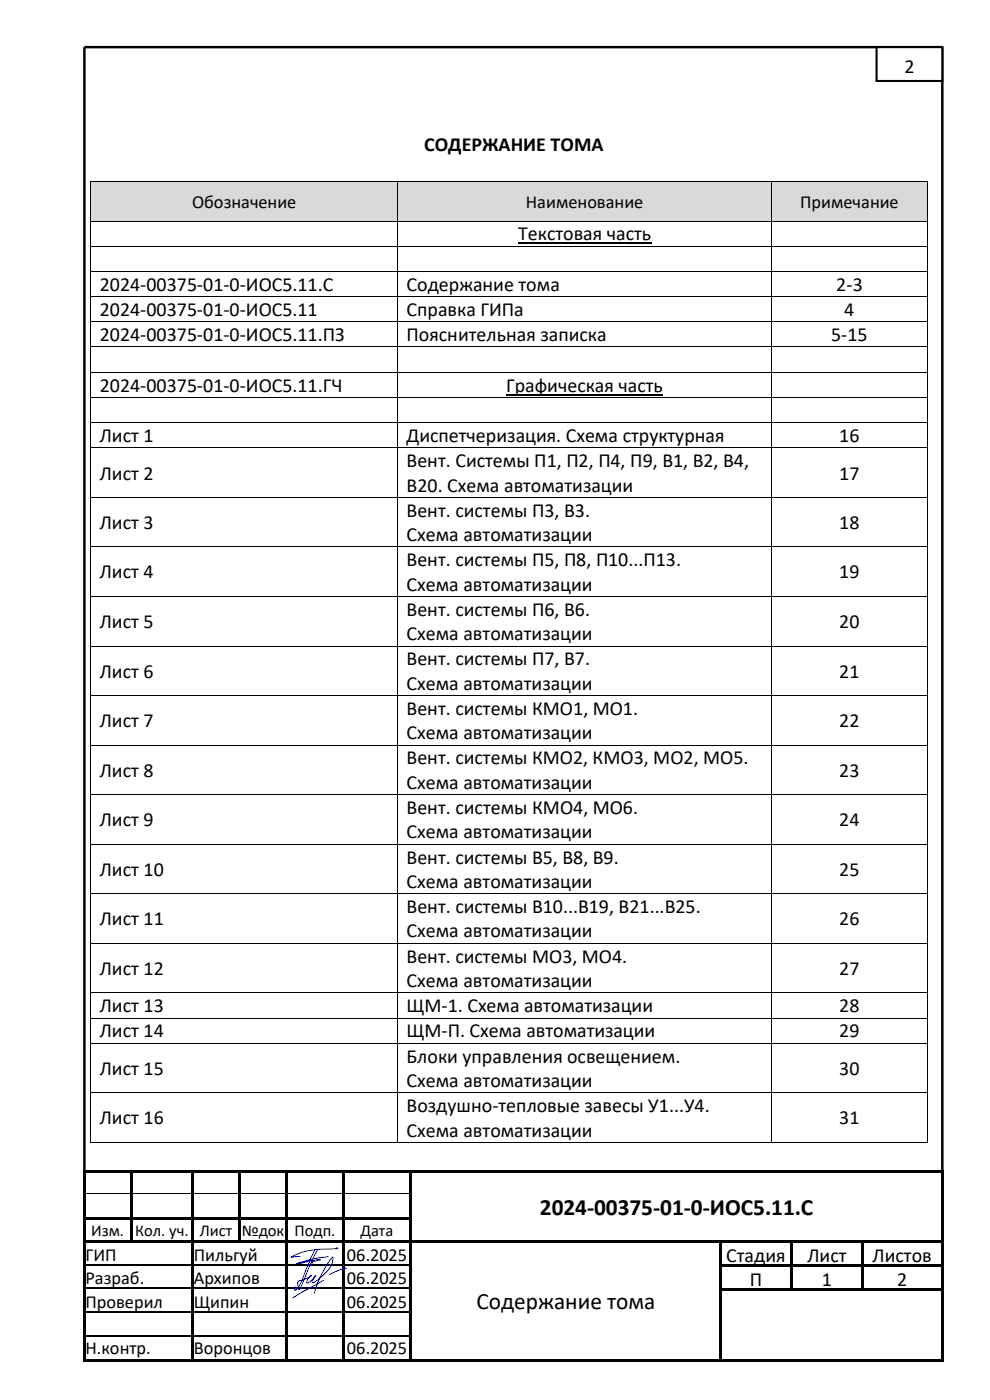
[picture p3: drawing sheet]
<svg xmlns="http://www.w3.org/2000/svg" width="210mm" height="297mm" viewBox="0 0 210 297" stroke-linecap="round" stroke-linejoin="round" font-family="sans-serif">
<defs><g id="words">
<g font-size="5">
<text x="114.5" y="257.8">2024-00375-01-0-ИОС5.11.С</text>
<text x="101.1" y="277.7">Содержание тома</text>
</g>
<g font-size="4.2">
<text x="191.9" y="15.5">2</text>
<text x="90" y="32">СОДЕРЖАНИЕ ТОМА</text>
<text x="109.9" y="51">Текстовая часть</text>
<text x="21.2" y="61.7">2024-00375-01-0-ИОС5.11.С</text>
<text x="86.3" y="61.7">Содержание тома</text>
<text x="177.4" y="61.7">2-3</text>
<text x="21.2" y="67.1">2024-00375-01-0-ИОС5.11</text>
<text x="86.3" y="67.1">Справка ГИПа</text>
<text x="179.1" y="67.1">4</text>
<text x="21.2" y="72.4">2024-00375-01-0-ИОС5.11.ПЗ</text>
<text x="86.3" y="72.4">Пояснительная записка</text>
<text x="176.3" y="72.4">5-15</text>
<text x="21.2" y="83.1">2024-00375-01-0-ИОС5.11.ГЧ</text>
<text x="107.4" y="83.1">Графическая часть</text>
<text x="21.2" y="93.8">Лист 1</text>
<text x="86.3" y="93.8">Диспетчеризация. Схема структурная</text>
<text x="178" y="93.8">16</text>
<text x="21.2" y="101.7">Лист 2</text>
<text x="86.3" y="99.2">Вент. Системы П1, П2, П4, П9, В1, В2, В4,</text>
<text x="178" y="101.7">17</text>
<text x="86.3" y="104.3">В20. Схема автоматизации</text>
<text x="21.2" y="112.2">Лист 3</text>
<text x="86.3" y="109.7">Вент. системы П3, В3.</text>
<text x="178" y="112.2">18</text>
<text x="86.3" y="114.8">Схема автоматизации</text>
<text x="21.2" y="122.7">Лист 4</text>
<text x="86.3" y="120.2">Вент. системы П5, П8, П10...П13.</text>
<text x="86.3" y="125.3">Схема автоматизации</text>
<text x="178" y="122.7">19</text>
<text x="86.3" y="130.7">Вент. системы П6, В6.</text>
<text x="21.2" y="133.3">Лист 5</text>
<text x="86.3" y="135.9">Схема автоматизации</text>
<text x="178" y="133.3">20</text>
<text x="21.2" y="143.8">Лист 6</text>
<text x="86.3" y="141.2">Вент. системы П7, В7.</text>
<text x="178" y="143.8">21</text>
<text x="86.3" y="146.4">Схема автоматизации</text>
<text x="21.2" y="154.3">Лист 7</text>
<text x="86.3" y="151.7">Вент. системы КМО1, МО1.</text>
<text x="178" y="154.3">22</text>
<text x="86.3" y="156.9">Схема автоматизации</text>
<text x="21.2" y="164.8">Лист 8</text>
<text x="86.3" y="162.2">Вент. системы КМО2, КМО3, МО2, МО5.</text>
<text x="86.3" y="167.4">Схема автоматизации</text>
<text x="178" y="164.8">23</text>
<text x="86.3" y="172.7">Вент. системы КМО4, МО6.</text>
<text x="21.2" y="175.3">Лист 9</text>
<text x="86.3" y="177.9">Схема автоматизации</text>
<text x="178" y="175.3">24</text>
<text x="21.2" y="185.8">Лист 10</text>
<text x="86.3" y="183.2">Вент. системы В5, В8, В9.</text>
<text x="178" y="185.8">25</text>
<text x="86.3" y="188.4">Схема автоматизации</text>
<text x="21.2" y="196.3">Лист 11</text>
<text x="86.3" y="193.7">Вент. системы В10...В19, В21...В25.</text>
<text x="178" y="196.3">26</text>
<text x="86.3" y="198.9">Схема автоматизации</text>
<text x="21.2" y="206.9">Лист 12</text>
<text x="86.3" y="204.3">Вент. системы МО3, МО4.</text>
<text x="86.3" y="209.5">Схема автоматизации</text>
<text x="178" y="206.9">27</text>
<text x="21.2" y="214.8">Лист 13</text>
<text x="86.3" y="214.8">ЩМ-1. Схема автоматизации</text>
<text x="178" y="214.8">28</text>
<text x="21.2" y="220.1">Лист 14</text>
<text x="86.3" y="220.1">ЩМ-П. Схема автоматизации</text>
<text x="178" y="220.1">29</text>
<text x="86.3" y="225.5">Блоки управления освещением.</text>
<text x="21.2" y="228">Лист 15</text>
<text x="86.3" y="230.6">Схема автоматизации</text>
<text x="178" y="228">30</text>
<text x="21.2" y="238.6">Лист 16</text>
<text x="86.3" y="236">Воздушно-тепловые завесы У1...У4.</text>
<text x="178" y="238.6">31</text>
<text x="86.3" y="241.2">Схема автоматизации</text>
<text x="154.1" y="267.8">Стадия</text>
<text x="171.3" y="267.8">Лист</text>
<text x="185.1" y="267.8">Листов</text>
<text x="159.1" y="272.8">П</text>
<text x="174.3" y="272.8">1</text>
<text x="190.3" y="272.8">2</text>
</g>
<g font-size="3.9">
<text x="40.7" y="44.1">Обозначение</text>
<text x="111.6" y="44.1">Наименование</text>
<text x="169.7" y="44.1">Примечание</text>
<text x="18.1" y="267.5">ГИП</text>
<text x="41.1" y="267.5">Пильгуй</text>
<text x="73.6" y="267.5">06.2025</text>
<text x="18.1" y="272.5">Разраб.</text>
<text x="41.1" y="272.5">Архипов</text>
<text x="73.6" y="272.5">06.2025</text>
<text x="18.1" y="277.5">Проверил</text>
<text x="41.1" y="277.5">Щипин</text>
<text x="73.6" y="277.5">06.2025</text>
<text x="18.1" y="287.2">Н.контр.</text>
<text x="41.1" y="287.2">Воронцов</text>
<text x="73.6" y="287.2">06.2025</text>
</g>
<g font-size="3.5">
<text x="19.3" y="262.2">Изм.</text>
<text x="28.7" y="262.2">Кол. уч.</text>
<text x="42.4" y="262.2">Лист</text>
<text x="51.3" y="262.2">№док</text>
<text x="62.4" y="262.2">Подп.</text>
<text x="76.5" y="262.2">Дата</text>
</g>
</g></defs>
<g fill="#000">
<path d="M17.6 248.2h.5v.6h-.5z" fill-rule="evenodd"/>
<path d="M17.6 248.2h.5v.5h-.5z" fill-rule="evenodd"/>
<path d="M17.6 248.8h.5v4.4h-.5z" fill-rule="evenodd"/>
<path d="M17.6 253.2h.5v.6h-.5z" fill-rule="evenodd"/>
<path d="M17.6 253.8h.5v4.4h-.5z" fill-rule="evenodd"/>
<path d="M17.6 258.2h.5v.6h-.5z" fill-rule="evenodd"/>
<path d="M18.1 248.2h9.5v.5h-9.5z" fill-rule="evenodd"/>
<path d="M18.1 258.2h9.5v.5h-9.5z" fill-rule="evenodd"/>
<path d="M27.6 248.7l.5 .1z" fill-rule="evenodd"/>
<path d="M27.6 248.2h.5v.5h-.5z" fill-rule="evenodd"/>
<path d="M27.6 248.8h.5v4.4h-.5z" fill-rule="evenodd"/>
<path d="M27.6 253.2h.5v.6h-.5z" fill-rule="evenodd"/>
<path d="M27.6 253.8h.5v4.4h-.5z" fill-rule="evenodd"/>
<path d="M27.6 258.2h.5v.6h-.5z" fill-rule="evenodd"/>
<path d="M28.1 248.2h12.5v.5h-12.5z" fill-rule="evenodd"/>
<path d="M28.1 258.2h12.5v.5h-12.5z" fill-rule="evenodd"/>
<path d="M40.6 248.7l.5 .1z" fill-rule="evenodd"/>
<path d="M40.6 248.2h.5v.5h-.5z" fill-rule="evenodd"/>
<path d="M40.6 248.8h.5v4.4h-.5z" fill-rule="evenodd"/>
<path d="M40.6 253.2h.5v.6h-.5z" fill-rule="evenodd"/>
<path d="M40.6 253.8h.5v4.4h-.5z" fill-rule="evenodd"/>
<path d="M40.6 258.2h.5v.6h-.5z" fill-rule="evenodd"/>
<path d="M41.1 248.2h9.5v.5h-9.5z" fill-rule="evenodd"/>
<path d="M41.1 258.2h9.5v.5h-9.5z" fill-rule="evenodd"/>
<path d="M50.6 248.7l.5 .1z" fill-rule="evenodd"/>
<path d="M50.6 248.2h.5v.5h-.5z" fill-rule="evenodd"/>
<path d="M50.6 248.8h.5v4.4h-.5z" fill-rule="evenodd"/>
<path d="M50.6 253.2h.5v.6h-.5z" fill-rule="evenodd"/>
<path d="M50.6 253.8h.5v4.4h-.5z" fill-rule="evenodd"/>
<path d="M50.6 258.2h.5v.6h-.5z" fill-rule="evenodd"/>
<path d="M51.1 248.2h9.5v.5h-9.5z" fill-rule="evenodd"/>
<path d="M51.1 258.2h9.5v.5h-9.5z" fill-rule="evenodd"/>
<path d="M60.6 248.7l.5 .1z" fill-rule="evenodd"/>
<path d="M60.6 248.2h.5v.5h-.5z" fill-rule="evenodd"/>
<path d="M60.6 248.8h.5v4.4h-.5z" fill-rule="evenodd"/>
<path d="M60.6 253.2h.5v.6h-.5z" fill-rule="evenodd"/>
<path d="M60.6 253.8h.5v4.4h-.5z" fill-rule="evenodd"/>
<path d="M60.6 258.2h.5v.6h-.5z" fill-rule="evenodd"/>
<path d="M61.1 248.2h11.5v.5h-11.5z" fill-rule="evenodd"/>
<path d="M61.1 258.2h11.5v.5h-11.5z" fill-rule="evenodd"/>
<path d="M72.6 248.7l.5 .1z" fill-rule="evenodd"/>
<path d="M72.6 248.2h.5v.5h-.5z" fill-rule="evenodd"/>
<path d="M72.6 248.8h.5v4.4h-.5z" fill-rule="evenodd"/>
<path d="M72.6 253.2h.5v.6h-.5z" fill-rule="evenodd"/>
<path d="M72.6 253.8h.5v4.4h-.5z" fill-rule="evenodd"/>
<path d="M72.6 258.2h.5v.6h-.5z" fill-rule="evenodd"/>
<path d="M73.1 248.2h13.8v.5h-13.8z" fill-rule="evenodd"/>
<path d="M73.1 258.2h13.8v.5h-13.8z" fill-rule="evenodd"/>
<path d="M86.9 248.7l.5 .1z" fill-rule="evenodd"/>
<path d="M86.9 248.2h.5v.5h-.5z" fill-rule="evenodd"/>
<path d="M86.9 248.8h.5v4.4h-.5z" fill-rule="evenodd"/>
<path d="M86.9 253.2h.5v.6h-.5z" fill-rule="evenodd"/>
<path d="M86.9 253.8h.5v4.4h-.5z" fill-rule="evenodd"/>
<path d="M86.9 258.2h.5v.6h-.5z" fill-rule="evenodd"/>
<path d="M87.4 248.2h112.3v.5h-112.3z" fill-rule="evenodd"/>
<path d="M199.7 248.2h.5v.6h-.5z" fill-rule="evenodd"/>
<path d="M199.7 248.2h.5v.5h-.5z" fill-rule="evenodd"/>
<path d="M199.7 248.8h.5v4.4h-.5z" fill-rule="evenodd"/>
<path d="M199.7 253.2h.5v.6h-.5z" fill-rule="evenodd"/>
<path d="M199.7 253.8h.5v4.4h-.5z" fill-rule="evenodd"/>
<path d="M199.7 258.2h.5v.6h-.5z" fill-rule="evenodd"/>
<path d="M17.6 258.8h.5v4.5h-.5z" fill-rule="evenodd"/>
<path d="M17.6 263.3h.5v.5h-.5z" fill-rule="evenodd"/>
<path d="M17.6 263.8h.5v4.5h-.5z" fill-rule="evenodd"/>
<path d="M17.6 268.3h.5v.5h-.5z" fill-rule="evenodd"/>
<path d="M17.6 268.8h.5v4.5h-.5z" fill-rule="evenodd"/>
<path d="M17.6 273.3h.5v.5h-.5z" fill-rule="evenodd"/>
<path d="M17.6 273.8h.5v4.5h-.5z" fill-rule="evenodd"/>
<path d="M17.6 278.3h.5v.3h-.5z" fill-rule="evenodd"/>
<path d="M18.1 263.3h9.5v.5h-9.5z" fill-rule="evenodd"/>
<path d="M27.6 258.8h.5v4.5h-.5z" fill-rule="evenodd"/>
<path d="M27.6 263.3h.5v.5h-.5z" fill-rule="evenodd"/>
<path d="M28.1 263.3h12.5v.5h-12.5z" fill-rule="evenodd"/>
<path d="M40.6 258.8h.5v4.5h-.5z" fill-rule="evenodd"/>
<path d="M40.6 263.3h.5v.5h-.5z" fill-rule="evenodd"/>
<path d="M40.6 263.8h.5v4.5h-.5z" fill-rule="evenodd"/>
<path d="M40.6 268.3h.5v.5h-.5z" fill-rule="evenodd"/>
<path d="M40.6 268.8h.5v4.5h-.5z" fill-rule="evenodd"/>
<path d="M40.6 273.3h.5v.5h-.5z" fill-rule="evenodd"/>
<path d="M40.6 273.8h.5v4.5h-.5z" fill-rule="evenodd"/>
<path d="M40.6 278.3h.5v.3h-.5z" fill-rule="evenodd"/>
<path d="M41.1 263.3h9.5v.5h-9.5z" fill-rule="evenodd"/>
<path d="M50.6 258.8h.5v4.5h-.5z" fill-rule="evenodd"/>
<path d="M50.6 263.3h.5v.5h-.5z" fill-rule="evenodd"/>
<path d="M51.1 263.3h9.5v.5h-9.5z" fill-rule="evenodd"/>
<path d="M60.6 258.8h.5v4.5h-.5z" fill-rule="evenodd"/>
<path d="M60.6 263.3h.5v.5h-.5z" fill-rule="evenodd"/>
<path d="M60.6 263.8h.5v4.5h-.5z" fill-rule="evenodd"/>
<path d="M60.6 268.3h.5v.5h-.5z" fill-rule="evenodd"/>
<path d="M60.6 268.8h.5v4.5h-.5z" fill-rule="evenodd"/>
<path d="M60.6 273.3h.5v.5h-.5z" fill-rule="evenodd"/>
<path d="M60.6 273.8h.5v4.5h-.5z" fill-rule="evenodd"/>
<path d="M60.6 278.3h.5v.3h-.5z" fill-rule="evenodd"/>
<path d="M61.1 263.3h11.5v.5h-11.5z" fill-rule="evenodd"/>
<path d="M72.6 258.8h.5v4.5h-.5z" fill-rule="evenodd"/>
<path d="M72.6 263.3h.5v.5h-.5z" fill-rule="evenodd"/>
<path d="M72.6 263.8h.5v4.5h-.5z" fill-rule="evenodd"/>
<path d="M72.6 268.3h.5v.5h-.5z" fill-rule="evenodd"/>
<path d="M72.6 268.8h.5v4.5h-.5z" fill-rule="evenodd"/>
<path d="M72.6 273.3h.5v.5h-.5z" fill-rule="evenodd"/>
<path d="M72.6 273.8h.5v4.5h-.5z" fill-rule="evenodd"/>
<path d="M72.6 278.3h.5v.3h-.5z" fill-rule="evenodd"/>
<path d="M73.1 263.3h13.8v.5h-13.8z" fill-rule="evenodd"/>
<path d="M86.9 258.8h.5v4.5h-.5z" fill-rule="evenodd"/>
<path d="M86.9 263.3h.5v.5h-.5z" fill-rule="evenodd"/>
<path d="M86.9 263.8h.5v4.5h-.5z" fill-rule="evenodd"/>
<path d="M86.9 268.3h.5v.5h-.5z" fill-rule="evenodd"/>
<path d="M86.9 268.8h.5v4.5h-.5z" fill-rule="evenodd"/>
<path d="M86.9 273.3h.5v.5h-.5z" fill-rule="evenodd"/>
<path d="M86.9 273.8h.5v4.5h-.5z" fill-rule="evenodd"/>
<path d="M86.9 278.3h.5v.3h-.5z" fill-rule="evenodd"/>
<path d="M87.4 263.3h65.2v.5h-65.2z" fill-rule="evenodd"/>
<path d="M152.6 263.8h.5z" fill-rule="evenodd"/>
<path d="M152.6 263.3h.5v.5h-.5z" fill-rule="evenodd"/>
<path d="M152.6 263.8h.5v4.5h-.5z" fill-rule="evenodd"/>
<path d="M152.6 268.3h.5v.5h-.5z" fill-rule="evenodd"/>
<path d="M152.6 268.8h.5v4.5h-.5z" fill-rule="evenodd"/>
<path d="M152.6 273.3h.5v.5h-.5z" fill-rule="evenodd"/>
<path d="M152.6 273.8h.5v4.5h-.5z" fill-rule="evenodd"/>
<path d="M152.6 278.3h.5v.3h-.5z" fill-rule="evenodd"/>
<path d="M153.1 263.3h14.5v.5h-14.5z" fill-rule="evenodd"/>
<path d="M153.1 268.3h14.5v.5h-14.5z" fill-rule="evenodd"/>
<path d="M153.1 273.3h14.5v.5h-14.5z" fill-rule="evenodd"/>
<path d="M167.6 263.8h.5z" fill-rule="evenodd"/>
<path d="M167.6 263.3h.5v.5h-.5z" fill-rule="evenodd"/>
<path d="M167.6 263.8h.5v4.5h-.5z" fill-rule="evenodd"/>
<path d="M167.6 268.3h.5v.5h-.5z" fill-rule="evenodd"/>
<path d="M167.6 268.8h.5v4.5h-.5z" fill-rule="evenodd"/>
<path d="M167.6 273.3h.5v.5h-.5z" fill-rule="evenodd"/>
<path d="M168.1 263.3h14.6v.5h-14.6z" fill-rule="evenodd"/>
<path d="M168.1 268.3h14.6v.5h-14.6z" fill-rule="evenodd"/>
<path d="M168.1 273.3h14.6v.5h-14.6z" fill-rule="evenodd"/>
<path d="M182.7 263.8h.5z" fill-rule="evenodd"/>
<path d="M182.7 263.3h.5v.5h-.5z" fill-rule="evenodd"/>
<path d="M182.7 263.8h.5v4.5h-.5z" fill-rule="evenodd"/>
<path d="M182.7 268.3h.5v.5h-.5z" fill-rule="evenodd"/>
<path d="M182.7 268.8h.5v4.5h-.5z" fill-rule="evenodd"/>
<path d="M182.7 273.3h.5v.5h-.5z" fill-rule="evenodd"/>
<path d="M183.2 263.3h16.5v.5h-16.5z" fill-rule="evenodd"/>
<path d="M183.2 268.3h16.5v.5h-16.5z" fill-rule="evenodd"/>
<path d="M183.2 273.3h16.5v.5h-16.5z" fill-rule="evenodd"/>
<path d="M199.7 258.8h.5v4.5h-.5z" fill-rule="evenodd"/>
<path d="M199.7 263.3h.5v.5h-.5z" fill-rule="evenodd"/>
<path d="M199.7 263.8h.5v4.5h-.5z" fill-rule="evenodd"/>
<path d="M199.7 268.3h.5v.5h-.5z" fill-rule="evenodd"/>
<path d="M199.7 268.8h.5v4.5h-.5z" fill-rule="evenodd"/>
<path d="M199.7 273.3h.5v.5h-.5z" fill-rule="evenodd"/>
<path d="M199.7 273.8h.5v4.5h-.5z" fill-rule="evenodd"/>
<path d="M199.7 278.3h.5v.3h-.5z" fill-rule="evenodd"/>
<path d="M17.6 278.6h.5v4.7h-.5z" fill-rule="evenodd"/>
<path d="M17.6 283.3h.5v.2h-.5z" fill-rule="evenodd"/>
<path d="M17.6 283.5h.5v4.8h-.5z" fill-rule="evenodd"/>
<path d="M17.6 288.3h.5v.5h-.5z" fill-rule="evenodd"/>
<path d="M17.6 288.3h.5v.5h-.5z" fill-rule="evenodd"/>
<path d="M18.1 288.3h22.5v.5h-22.5z" fill-rule="evenodd"/>
<path d="M40.6 278.6h.5v4.7h-.5z" fill-rule="evenodd"/>
<path d="M40.6 283.3h.5v.2h-.5z" fill-rule="evenodd"/>
<path d="M40.6 283.5h.5v4.8h-.5z" fill-rule="evenodd"/>
<path d="M40.6 288.3h.5v.5h-.5z" fill-rule="evenodd"/>
<path d="M41.1 288.3h19.5v.5h-19.5z" fill-rule="evenodd"/>
<path d="M60.6 278.6h.5v4.7h-.5z" fill-rule="evenodd"/>
<path d="M60.6 283.3h.5v.2h-.5z" fill-rule="evenodd"/>
<path d="M60.6 283.5h.5v4.8h-.5z" fill-rule="evenodd"/>
<path d="M60.6 288.3h.5v.5h-.5z" fill-rule="evenodd"/>
<path d="M61.1 288.3h11.5v.5h-11.5z" fill-rule="evenodd"/>
<path d="M72.6 278.6h.5v4.7h-.5z" fill-rule="evenodd"/>
<path d="M72.6 283.3h.5v.2h-.5z" fill-rule="evenodd"/>
<path d="M72.6 283.5h.5v4.8h-.5z" fill-rule="evenodd"/>
<path d="M72.6 288.3h.5v.5h-.5z" fill-rule="evenodd"/>
<path d="M73.1 288.3h13.8v.5h-13.8z" fill-rule="evenodd"/>
<path d="M86.9 278.6h.5v4.7h-.5z" fill-rule="evenodd"/>
<path d="M86.9 283.3h.5v.2h-.5z" fill-rule="evenodd"/>
<path d="M86.9 283.5h.5v4.8h-.5z" fill-rule="evenodd"/>
<path d="M86.9 288.3h.5v.5h-.5z" fill-rule="evenodd"/>
<path d="M87.4 288.3h65.2v.5h-65.2z" fill-rule="evenodd"/>
<path d="M152.6 278.6h.5v4.7h-.5z" fill-rule="evenodd"/>
<path d="M152.6 283.3h.5v.2h-.5z" fill-rule="evenodd"/>
<path d="M152.6 283.5h.5v4.8h-.5z" fill-rule="evenodd"/>
<path d="M152.6 288.3h.5v.5h-.5z" fill-rule="evenodd"/>
<path d="M153.1 288.3h46.6v.5h-46.6z" fill-rule="evenodd"/>
<path d="M199.7 278.6h.5v4.7h-.5z" fill-rule="evenodd"/>
<path d="M199.7 283.3h.5v.2h-.5z" fill-rule="evenodd"/>
<path d="M199.7 283.5h.5v4.8h-.5z" fill-rule="evenodd"/>
<path d="M199.7 288.3h.5v.5h-.5z" fill-rule="evenodd"/>
<path d="M199.7 288.3h.5v.5h-.5z" fill-rule="evenodd"/>
</g>
<path d="M18.1 253.3h9.5M28.1 253.3h12.5M41.1 253.3h9.5M51.1 253.3h9.5M61.1 253.3h11.5M73.1 253.3h13.8" fill="none" stroke="#000" stroke-width=".21"/>
<path d="M66.7 267.1l1.3 .2-1.4 .4v-.3M66.9 267.4l-.1 .2M66.9 265.1l-1.4 2.5M67.4 265.1l-1.2 2.4-.7 .1M69.7 266.6l-3.7 .6-2.5 .7-.7 .3 2.7-.6M71.3 264.8l.4 .1-4.3 .2-2.3 .3-1.5 .5-1.9 .9 2-.2" fill="none" stroke="#0029a5" stroke-width=".21"/>
<g fill="none" stroke="#000" stroke-width=".25">
<path d="M18.1 268.4h22.5M18.1 273.4h22.5M18.1 278.4h22.5M41.1 268.4h19.5M41.1 273.4h19.5M41.1 278.4h19.5M61.1 268.4h11.5M61.1 273.4h11.5M61.1 278.4h11.5M73.1 268.4h13.8M73.1 273.4h13.8M73.1 278.4h13.8"/>
<path d="M18.1 283.4h22.5M41.1 283.4h19.5M61.1 283.4h11.5M73.1 283.4h13.8"/>
</g>
<path d="M17.9 248.4v-238.4h182v238.4" fill="none" stroke="#000" stroke-width=".53"/>
<path d="M185.9 10h14v7.2h-14z" fill-rule="evenodd" fill="#fff"/>
<path d="M185.9 10h14v7.2h-14z" fill="none" stroke="#000" stroke-width=".44"/>
<path d="M66 268.6l.3-.9v-.3l-.2-.1a9.3 9.3 0 0 0-1.8 3.8l-.4 .9a2.96 2.96 0 0 1-1.3 1.8l-.1-.2 .3-.6M66.2 267.7l-1.5 3.5a5.7 5.7 0 0 1-1.3 2.4l-.2-.9a.7 .7 0 0 1 0-.7 .7 .7 0 0 1 .7-.3l1.6-.6 .5-.5-.2 .3a1.44 1.44 0 0 0-.7 1.3l.5-.2 1.4-1.3-.6 .8-.2 .6a.88 .88 0 0 0 1.1-.5 10.3 10.3 0 0 0 3.1-3.5l.2-1.4a17.9 17.9 0 0 0-3.6 6.5l-.3 1.2M68.6 271.7l-6.5 3.7M73.5 269.1l-1.3 .3-2.3 1.1" fill="none" stroke="#00f" stroke-width=".21"/>
<g fill="#d9d9d9">
<path d="M19.3 38.7h65v8.1h-65z" fill-rule="evenodd"/>
<path d="M21.2 40.4h61.2v4.7h-61.2z" fill-rule="evenodd"/>
<path d="M84.4 38.7h79.3v8.1h-79.3z" fill-rule="evenodd"/>
<path d="M86.3 40.4h75.5v4.7h-75.5z" fill-rule="evenodd"/>
<path d="M163.8 38.7h32.8v8.1h-32.8z" fill-rule="evenodd"/>
<path d="M165.6 40.4h29.2v4.7h-29.2z" fill-rule="evenodd"/>
</g>
<g fill="#000">
<path d="M19.1 38.5h.2v.2h-.2z" fill-rule="evenodd"/>
<path d="M19.1 38.5h.2v.2h-.2z" fill-rule="evenodd"/>
<path d="M84.3 38.5h.1v.2h-.1z" fill-rule="evenodd"/>
<path d="M163.7 38.5h.1v.2h-.1z" fill-rule="evenodd"/>
<path d="M196.6 38.5h.2v.2h-.2z" fill-rule="evenodd"/>
<path d="M196.6 38.5h.2v.2h-.2z" fill-rule="evenodd"/>
<path d="M19.1 46.8h.2v.2h-.2z" fill-rule="evenodd"/>
<path d="M19.1 52.2h.2v.2h-.2z" fill-rule="evenodd"/>
<path d="M19.1 57.5h.2v.2h-.2z" fill-rule="evenodd"/>
<path d="M84.3 46.8h.1v.2h-.1z" fill-rule="evenodd"/>
<path d="M84.3 52.2h.1v.2h-.1z" fill-rule="evenodd"/>
<path d="M84.3 57.5h.1v.2h-.1z" fill-rule="evenodd"/>
<path d="M163.7 46.8h.1v.2h-.1z" fill-rule="evenodd"/>
<path d="M163.7 52.2h.1v.2h-.1z" fill-rule="evenodd"/>
<path d="M163.7 57.5h.1v.2h-.1z" fill-rule="evenodd"/>
<path d="M196.6 46.8h.2v.2h-.2z" fill-rule="evenodd"/>
<path d="M196.6 52.2h.2v.2h-.2z" fill-rule="evenodd"/>
<path d="M196.6 57.5h.2v.2h-.2z" fill-rule="evenodd"/>
<path d="M19.1 62.9h.2v.1h-.2z" fill-rule="evenodd"/>
<path d="M19.1 68.2h.2v.2h-.2z" fill-rule="evenodd"/>
<path d="M19.1 73.5h.2v.2h-.2z" fill-rule="evenodd"/>
<path d="M19.1 78.9h.2v.2h-.2z" fill-rule="evenodd"/>
<path d="M84.3 62.9h.1v.1h-.1z" fill-rule="evenodd"/>
<path d="M84.3 68.2h.1v.2h-.1z" fill-rule="evenodd"/>
<path d="M84.3 73.5h.1v.2h-.1z" fill-rule="evenodd"/>
<path d="M84.3 78.9h.1v.2h-.1z" fill-rule="evenodd"/>
<path d="M163.7 62.9h.1v.1h-.1z" fill-rule="evenodd"/>
<path d="M163.7 68.2h.1v.2h-.1z" fill-rule="evenodd"/>
<path d="M163.7 73.5h.1v.2h-.1z" fill-rule="evenodd"/>
<path d="M163.7 78.9h.1v.2h-.1z" fill-rule="evenodd"/>
<path d="M196.6 62.9h.2v.1h-.2z" fill-rule="evenodd"/>
<path d="M196.6 68.2h.2v.2h-.2z" fill-rule="evenodd"/>
<path d="M196.6 73.5h.2v.2h-.2z" fill-rule="evenodd"/>
<path d="M196.6 78.9h.2v.2h-.2z" fill-rule="evenodd"/>
<path d="M19.1 84.3h.2v.1h-.2z" fill-rule="evenodd"/>
<path d="M19.1 89.6h.2v.2h-.2z" fill-rule="evenodd"/>
<path d="M19.1 94.9h.2v.2h-.2z" fill-rule="evenodd"/>
<path d="M84.3 84.3h.1v.1h-.1z" fill-rule="evenodd"/>
<path d="M84.3 89.6h.1v.2h-.1z" fill-rule="evenodd"/>
<path d="M84.3 94.9h.1v.2h-.1z" fill-rule="evenodd"/>
<path d="M163.7 84.3h.1v.1h-.1z" fill-rule="evenodd"/>
<path d="M163.7 89.6h.1v.2h-.1z" fill-rule="evenodd"/>
<path d="M163.7 94.9h.1v.2h-.1z" fill-rule="evenodd"/>
<path d="M196.6 84.3h.2v.1h-.2z" fill-rule="evenodd"/>
<path d="M196.6 89.6h.2v.2h-.2z" fill-rule="evenodd"/>
<path d="M196.6 94.9h.2v.2h-.2z" fill-rule="evenodd"/>
<path d="M19.1 105.5h.2v.1h-.2z" fill-rule="evenodd"/>
<path d="M19.1 116h.2v.1h-.2z" fill-rule="evenodd"/>
<path d="M84.3 105.5h.1v.1h-.1z" fill-rule="evenodd"/>
<path d="M84.3 116h.1v.1h-.1z" fill-rule="evenodd"/>
<path d="M163.7 105.5h.1v.1h-.1z" fill-rule="evenodd"/>
<path d="M163.7 116h.1v.1h-.1z" fill-rule="evenodd"/>
<path d="M196.6 105.5h.2v.1h-.2z" fill-rule="evenodd"/>
<path d="M196.6 116h.2v.1h-.2z" fill-rule="evenodd"/>
<path d="M19.1 126.5h.2v.1h-.2z" fill-rule="evenodd"/>
<path d="M19.1 137h.2v.2h-.2z" fill-rule="evenodd"/>
<path d="M84.3 126.5h.1v.1h-.1z" fill-rule="evenodd"/>
<path d="M84.3 137h.1v.2h-.1z" fill-rule="evenodd"/>
<path d="M163.7 126.5h.1v.1h-.1z" fill-rule="evenodd"/>
<path d="M163.7 137h.1v.2h-.1z" fill-rule="evenodd"/>
<path d="M196.6 126.5h.2v.1h-.2z" fill-rule="evenodd"/>
<path d="M196.6 137h.2v.2h-.2z" fill-rule="evenodd"/>
<path d="M19.1 147.5h.2v.2h-.2z" fill-rule="evenodd"/>
<path d="M19.1 158h.2v.2h-.2z" fill-rule="evenodd"/>
<path d="M84.3 147.5h.1v.2h-.1z" fill-rule="evenodd"/>
<path d="M84.3 158h.1v.2h-.1z" fill-rule="evenodd"/>
<path d="M163.7 147.5h.1v.2h-.1z" fill-rule="evenodd"/>
<path d="M163.7 158h.1v.2h-.1z" fill-rule="evenodd"/>
<path d="M196.6 147.5h.2v.2h-.2z" fill-rule="evenodd"/>
<path d="M196.6 158h.2v.2h-.2z" fill-rule="evenodd"/>
<path d="M19.1 168.6h.2v.1h-.2z" fill-rule="evenodd"/>
<path d="M19.1 179.1h.2v.1h-.2z" fill-rule="evenodd"/>
<path d="M84.3 168.6h.1v.1h-.1z" fill-rule="evenodd"/>
<path d="M84.3 179.1h.1v.1h-.1z" fill-rule="evenodd"/>
<path d="M163.7 168.6h.1v.1h-.1z" fill-rule="evenodd"/>
<path d="M163.7 179.1h.1v.1h-.1z" fill-rule="evenodd"/>
<path d="M196.6 168.6h.2v.1h-.2z" fill-rule="evenodd"/>
<path d="M196.6 179.1h.2v.1h-.2z" fill-rule="evenodd"/>
<path d="M19.1 189.6h.2v.1h-.2z" fill-rule="evenodd"/>
<path d="M84.3 189.6h.1v.1h-.1z" fill-rule="evenodd"/>
<path d="M163.7 189.6h.1v.1h-.1z" fill-rule="evenodd"/>
<path d="M196.6 189.6h.2v.1h-.2z" fill-rule="evenodd"/>
<path d="M19.1 200h.2v.2h-.2z" fill-rule="evenodd"/>
<path d="M19.1 210.6h.2v.2h-.2z" fill-rule="evenodd"/>
<path d="M19.1 215.9h.2v.2h-.2z" fill-rule="evenodd"/>
<path d="M84.3 200h.1v.2h-.1z" fill-rule="evenodd"/>
<path d="M84.3 210.6h.1v.2h-.1z" fill-rule="evenodd"/>
<path d="M84.3 215.9h.1v.2h-.1z" fill-rule="evenodd"/>
<path d="M163.7 200h.1v.2h-.1z" fill-rule="evenodd"/>
<path d="M163.7 210.6h.1v.2h-.1z" fill-rule="evenodd"/>
<path d="M163.7 215.9h.1v.2h-.1z" fill-rule="evenodd"/>
<path d="M196.6 200h.2v.2h-.2z" fill-rule="evenodd"/>
<path d="M196.6 210.6h.2v.2h-.2z" fill-rule="evenodd"/>
<path d="M196.6 215.9h.2v.2h-.2z" fill-rule="evenodd"/>
<path d="M19.1 221.3h.2v.1h-.2z" fill-rule="evenodd"/>
<path d="M19.1 231.8h.2v.2h-.2z" fill-rule="evenodd"/>
<path d="M84.3 221.3h.1v.1h-.1z" fill-rule="evenodd"/>
<path d="M84.3 231.8h.1v.2h-.1z" fill-rule="evenodd"/>
<path d="M163.7 221.3h.1v.1h-.1z" fill-rule="evenodd"/>
<path d="M163.7 231.8h.1v.2h-.1z" fill-rule="evenodd"/>
<path d="M196.6 221.3h.2v.1h-.2z" fill-rule="evenodd"/>
<path d="M196.6 231.8h.2v.2h-.2z" fill-rule="evenodd"/>
<path d="M19.1 242.3h.2v.2h-.2z" fill-rule="evenodd"/>
<path d="M19.1 242.3h.2v.2h-.2z" fill-rule="evenodd"/>
<path d="M84.3 242.3h.1v.2h-.1z" fill-rule="evenodd"/>
<path d="M163.7 242.3h.1v.2h-.1z" fill-rule="evenodd"/>
<path d="M196.6 242.3h.2v.2h-.2z" fill-rule="evenodd"/>
<path d="M196.6 242.3h.2v.2h-.2z" fill-rule="evenodd"/>
</g>
<g fill="none" stroke="#000" stroke-width=".21">
<path d="M19.2 38.7v8.1M19.3 38.6h65M84.3 38.7v8.1M84.4 38.6h79.3M163.7 38.7v8.1M163.8 38.6h32.8M196.7 38.7v8.1M19.2 47v5.2M19.2 52.4v5.1M19.2 57.7v5.2M19.3 46.9h65M19.3 52.3h65"/>
<path d="M19.3 57.6h65M84.3 47v5.2M84.3 52.4v5.1M84.3 57.7v5.2M84.4 46.9h79.3M84.4 52.3h79.3M84.4 57.6h79.3M163.7 47v5.2M163.7 52.4v5.1M163.7 57.7v5.2M163.8 46.9h32.8M163.8 52.3h32.8"/>
<path d="M163.8 57.6h32.8M196.7 47v5.2M196.7 52.4v5.1M196.7 57.7v5.2M19.2 63v5.2M19.2 68.4v5.1M19.2 73.7v5.2M19.2 79.1v5.2M19.3 63h65M19.3 68.3h65M19.3 73.6h65M19.3 79h65"/>
<path d="M84.3 63v5.2M84.3 68.4v5.1M84.3 73.7v5.2M84.3 79.1v5.2M84.4 63h79.3M84.4 68.3h79.3M84.4 73.6h79.3M84.4 79h79.3M163.7 63v5.2M163.7 68.4v5.1M163.7 73.7v5.2M163.7 79.1v5.2"/>
<path d="M163.8 63h32.8M163.8 68.3h32.8M163.8 73.6h32.8M163.8 79h32.8M196.7 63v5.2M196.7 68.4v5.1M196.7 73.7v5.2M196.7 79.1v5.2M19.2 84.4v5.2M19.2 89.8v5.1M19.2 95.1v10.4M19.3 84.3h65"/>
<path d="M19.3 89.7h65M19.3 95h65M84.3 84.4v5.2M84.3 89.8v5.1M84.3 95.1v10.4M84.4 84.3h79.3M84.4 89.7h79.3M84.4 95h79.3M163.7 84.4v5.2M163.7 89.8v5.1M163.7 95.1v10.4M163.8 84.3h32.8"/>
<path d="M163.8 89.7h32.8M163.8 95h32.8M196.7 84.4v5.2M196.7 89.8v5.1M196.7 95.1v10.4M19.2 105.6v10.4M19.2 116.1v10.4M19.3 105.6h65M19.3 116.1h65M84.3 105.6v10.4M84.3 116.1v10.4M84.4 105.6h79.3"/>
<path d="M84.4 116.1h79.3M163.7 105.6v10.4M163.7 116.1v10.4M163.8 105.6h32.8M163.8 116.1h32.8M196.7 105.6v10.4M196.7 116.1v10.4M19.2 126.6v10.4M19.2 137.2v10.3M19.3 126.6h65M19.3 137.1h65M84.3 126.6v10.4"/>
<path d="M84.3 137.2v10.3M84.4 126.6h79.3M84.4 137.1h79.3M163.7 126.6v10.4M163.7 137.2v10.3M163.8 126.6h32.8M163.8 137.1h32.8M196.7 126.6v10.4M196.7 137.2v10.3M19.2 147.7v10.3M19.2 158.2v10.4M19.3 147.6h65"/>
<path d="M19.3 158.1h65M84.3 147.7v10.3M84.3 158.2v10.4M84.4 147.6h79.3M84.4 158.1h79.3M163.7 147.7v10.3M163.7 158.2v10.4M163.8 147.6h32.8M163.8 158.1h32.8M196.7 147.7v10.3M196.7 158.2v10.4M19.2 168.7v10.4"/>
<path d="M19.2 179.2v10.4M19.3 168.6h65M19.3 179.1h65M84.3 168.7v10.4M84.3 179.2v10.4M84.4 168.6h79.3M84.4 179.1h79.3M163.7 168.7v10.4M163.7 179.2v10.4M163.8 168.6h32.8M163.8 179.1h32.8M196.7 168.7v10.4"/>
<path d="M196.7 179.2v10.4M19.2 189.7v10.3M19.3 189.6h65M84.3 189.7v10.3M84.4 189.6h79.3M163.7 189.7v10.3M163.8 189.6h32.8M196.7 189.7v10.3M19.2 200.2v10.4M19.2 210.8v5.1M19.2 216.1v5.2M19.3 200.1h65"/>
<path d="M19.3 210.7h65M19.3 216h65M84.3 200.2v10.4M84.3 210.8v5.1M84.3 216.1v5.2M84.4 200.1h79.3M84.4 210.7h79.3M84.4 216h79.3M163.7 200.2v10.4M163.7 210.8v5.1M163.7 216.1v5.2M163.8 200.1h32.8"/>
<path d="M163.8 210.7h32.8M163.8 216h32.8M196.7 200.2v10.4M196.7 210.8v5.1M196.7 216.1v5.2M19.2 221.4v10.4M19.2 232v10.3M19.3 221.4h65M19.3 231.9h65M84.3 221.4v10.4M84.3 232v10.3M84.4 221.4h79.3"/>
<path d="M84.4 231.9h79.3M163.7 221.4v10.4M163.7 232v10.3M163.8 221.4h32.8M163.8 231.9h32.8M196.7 221.4v10.4M196.7 232v10.3M19.3 242.4h65M84.4 242.4h79.3M163.8 242.4h32.8"/>
</g>
<path d="M109.9 51.6h28.3M107.4 83.7h33.3" fill="none" stroke="#000" stroke-width=".3"/>
<use href="#words"/>
</svg>
